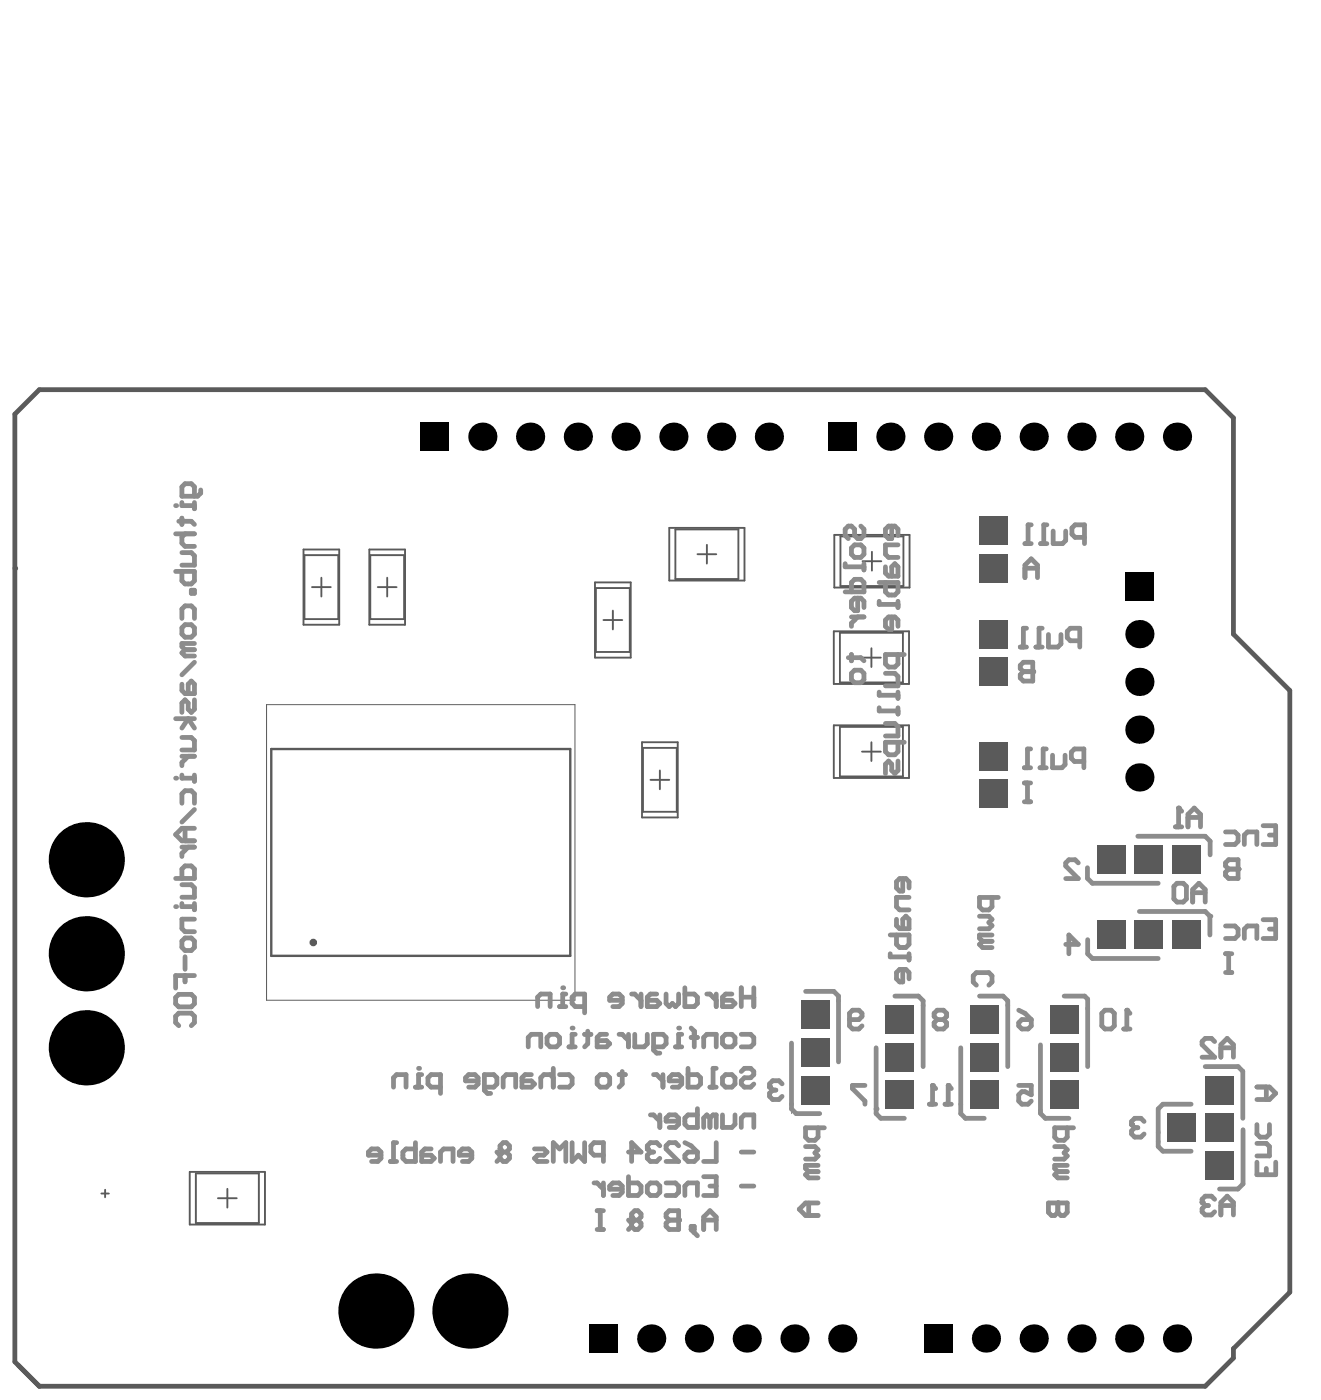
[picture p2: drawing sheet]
<svg xmlns="http://www.w3.org/2000/svg" width="234mm" height="248mm" viewBox="0 0 234 248" stroke-linecap="round" stroke-linejoin="round" font-family="sans-serif">
<g fill="none" stroke="#5a5a5a" stroke-width=".33">
<path d="M53.7 97.2h6.3v13.3h-6.3zM53.8 98.2h6v11.3h-6zM65.3 97.2h6.3v13.3h-6.3zM65.5 98.2h5.9v11.3h-5.9zM118.3 93.4h13.3v9.3h-13.3zM119.4 93.6h11.1v8.8h-11.1zM123.3 98h3.3M125 96.4v3.3M147.5 94.6h13.3v9.3h-13.3zM148.6 94.9h11.1v8.8h-11.1zM152.5 99.3h3.3M154.1 97.6v3.3"/>
<path d="M55.2 103.9h3.3M56.8 102.2v3.3M66.8 103.9h3.3M68.5 102.2v3.3M105.2 103h6.3v13.3h-6.3zM105.4 104h5.9v11.3h-5.9zM106.7 109.7h3.3M108.3 108v3.3M147.4 111.7h13.3v9.3h-13.3zM148.5 111.9h11.1v8.8h-11.1zM152.4 116.3h3.3M154.1 114.7v3.3"/>
<path d="M113.5 131.3h6.3v13.3h-6.3zM113.7 132.3h5.9v11.3h-5.9zM115 138h3.3M116.7 136.3v3.3M147.4 128.3h13.3v9.3h-13.3zM148.5 128.6h11.1v8.8h-11.1zM152.4 133h3.3M154.1 131.3v3.3M17.9 211.1h1.3M18.6 210.5v1.3M33.5 207.3h13.3v9.3h-13.3zM34.6 207.6h11.2v8.7h-11.2z"/>
<path d="M38.5 212h3.4M40.2 210.3v3.3"/>
</g>
<path d="M47.1 124.6h54.5v52.3h-54.5z" fill="none" stroke="#5a5a5a" stroke-width=".18"/>
<path d="M48 132.5h52.8v36.6h-52.8z" fill="none" stroke="#5a5a5a" stroke-width=".42"/>
<circle cx="55.4" cy="166.7" r=".33" fill="none" stroke="#5a5a5a" stroke-width=".67"/>
<path d="M6.9 68.9h206.2l5 5v38.3l9.9 10v106.4l-9.9 10v1.6l-5 5h-206.2l-4.3-4.3v-167.6zM2.6 100.5h.2" fill="none" stroke="#5a5a5a" stroke-width=".85"/>
<path d="M139.9 195.3v1.7" fill="none" stroke="#8c8c8c" stroke-width=".18"/>
<path d="M147.4 175.4l.8 .8v.8M139.9 195.3v.9l.9 .8h4.1" fill="none" stroke="#8c8c8c" stroke-width=".85"/>
<circle cx="154.9" cy="196.2" r=".42" fill="#8c8c8c"/>
<path d="M192.2 153.5v1.9M162.4 176.2l.8 .8v.9M177.3 176.2l.9 .8v.9M188.1 176.2h3.7l.5 .5M192.3 166.2v2.5M154.9 196.2v.8l.8 .8M169.8 195.3v1.7l.9 .8M183.9 196.5v.5l.9 .8M205.6 195.3l-.8 .9M218.9 188.7l.8 .8M204.8 200.3v2.5l.8 .8M215.6 210.3h3.2" fill="none" stroke="#8c8c8c" stroke-width=".85"/>
<circle cx="213.9" cy="162.1" r=".42" fill="#8c8c8c"/>
<g fill="none" stroke="#8c8c8c" stroke-width=".85">
<path d="M190.6 152.6l-.5-.5h-1.1l-.6 .5v.6l2.2 2.2h-2.2M192.2 155.4l.9 .8h11.7M201.2 147.9h11.9l.8 .9v2.4M207.8 146.3h1.1M208.4 142.9v3.4M210 146.3v-2.3l1.1-1.1 1.1 1.1v2.3M210 144.6h2.2M142.4 175.4h5M148.2 177v10.8M158.2 176.2h4.2M163.2 177.9v10.8M173.2 176.2h4.1"/>
<path d="M178.2 177.9v10.8M188.4 167.1h2.2l-1.6-1.7v3.3M192.3 176.7v12M192.3 168.7l.8 .8h11.7M201.4 161.2h11.7l.8 .9v3.3M139.9 184.5v10.8M154.9 185.3v10.9M155.7 197.8h4.2M169.8 185.3v10M170.7 197.8h3.3M183.9 184.8v11.7M184.8 197.8h4.2"/>
<path d="M204.8 196.2v4.1M205.6 195.3h5M213.1 188.7h5.8M219.7 189.5v8.3M219.8 199.8v9.6l-1 .9M205.6 203.6h5"/>
</g>
<circle cx="208.4" cy="142.9" r=".42" fill="#8c8c8c"/>
<path d="M208.4 142.9l.5 .6M138.3 191.7l-.6-.5h-1.1l-.5 .5v.6M222.2 198.9v1.7l.6 .6h1.1l.5-.6v-1.7M222.2 192.3h2.2l1.1 1.1-1.1 1.1h-2.2M223.9 192.3v2.2M222.2 205.6v2.2h3.3v-2.2M222.2 202.3h1.7l.5 .5v1.7h-2.2M223.9 206.7v1.1" fill="none" stroke="#8c8c8c" stroke-width=".85"/>
<circle cx="136.1" cy="192.3" r=".42" fill="#8c8c8c"/>
<path d="M136.1 192.3l.5 .5M136.6 192.8h.6M136.6 192.8l-.5 .6v.5l.5 .6h1.1l.6-.6M150.2 180.4h1.6l.6-.6v-.5l-.6-.6h-1.1l-.5 .6v2.2l.5 .5h1.1l.6-.5M152.9 192h-2.2v.6l2.2 2.2v.5M165.7 180.4l-.6 .5v.6l.6 .5h1.1l.6-.5v-.6l-.6-.5M165.7 180.4l-.6-.6v-.5l.6-.6h1.1l.6 .6v.5l-.6 .6M165.7 180.4h1.1M167.1 195.3h1.1M167.6 192v3.3" fill="none" stroke="#8c8c8c" stroke-width=".85"/>
<circle cx="167.6" cy="192" r=".42" fill="#8c8c8c"/>
<path d="M164.3 195.3h1.1M164.9 192v3.3M167.6 192l.6 .6" fill="none" stroke="#8c8c8c" stroke-width=".85"/>
<circle cx="164.9" cy="192" r=".42" fill="#8c8c8c"/>
<path d="M159.6 155.4v2.2h-.6l-.5-.5v-1.1l.5-.6h1.2l.5 .6v1.1M160.7 158.7h-2.2v1.7l.5 .6h1.7M157.4 165.4h3.3v1.7l-.5 .5h-1.2l-.5-.5v-1.7M157.4 168.7v.6h3.3M158.5 162.6v1.1l.5 .6h1.7v-1.7l-.5-.5-.6 .5v1.7M159.6 171.5v2.2h-.6l-.5-.6v-1.1l.5-.5h1.2l.5 .5v1.1M160.7 168.7v1.1M199.2 178.7v3.3M164.9 192l.5 .6M198.7 182h1.1" fill="none" stroke="#8c8c8c" stroke-width=".85"/>
<circle cx="199.2" cy="178.7" r=".42" fill="#8c8c8c"/>
<path d="M195.3 178.7h1.1l.6 .6v2.2l-.6 .5h-1.1l-.5-.5v-2.2zM199.2 178.7l.6 .6M214.7 212.1l-.5-.5h-1.1l-.6 .5v.6M215.8 214.9v-2.2l1.1-1.1 1.2 1.1v2.2M215.8 213.3h2.3" fill="none" stroke="#8c8c8c" stroke-width=".85"/>
<circle cx="212.5" cy="212.7" r=".42" fill="#8c8c8c"/>
<g fill="none" stroke="#8c8c8c" stroke-width=".85">
<path d="M175.4 158.8v1.6l-.6 .6h-1.1l-.5-.6v-1.6h3.3M172.6 174.3l-.5-.6v-1.1l.5-.5h2.2l.6 .5v1.1l-.6 .6M173.2 162.1h1.6l.6 .5-.6 .6 .6 .5-.6 .6h-1.6M173.7 166.5h1.7M173.7 166.5l-.5 .6 .5 .5h1.7M175.4 165.4h-2.2v.6l.5 .5M216.7 163.8h1.6l.6 .6v1.1l-.6 .5h-1.6M216.7 168.7h1.1M216.7 172h1.1M217.2 168.7v3.3M220 166v-1.6l.5-.6h1.7v2.2M223.3 162.7h2.2v3.3h-2.2"/>
<path d="M224.4 164.4h1.1M144.6 199.5v1.7l-.5 .5h-1.1l-.6-.5v-1.7h3.3M202.3 198.4l-.6-.6h-1.1l-.6 .6v.5M214.7 184.2l-.5-.5h-1.1l-.6 .5v.6l2.2 2.2h-2.2M215.8 187v-2.2l1.1-1.1 1.2 1.1v2.2M215.8 185.3h2.3M142.4 202.8h1.7l.5 .6-.5 .5 .5 .6-.5 .5h-1.7M143 207.3h1.6M143 207.3l-.6 .5 .6 .6h1.6M143 212.8v2.2M144.6 206.1h-2.2v.6l.6 .6M144.6 212.8h-2.2l-1.1 1.1 1.1 1.1h2.2"/>
<path d="M212.5 212.7l.6 .6M213.1 213.3h.5M213.1 213.3l-.6 .5v.6l.6 .5h1.1l.5-.5"/>
</g>
<circle cx="200" cy="198.9" r=".42" fill="#8c8c8c"/>
<path d="M216.7 147.2h1.6l.6 .5v1.1l-.6 .6h-1.6M218.9 152.1v3.3h-1.7l-.5-.6v-.5l.5-.6h1.7M220 149.4v-1.7l.5-.5h1.7v2.2M223.3 146.1h2.2v3.3h-2.2M224.4 147.7h1.1M200 198.9l.6 .6M200.6 199.5h.6M200.6 199.5l-.6 .5v.6l.6 .5h1.1l.6-.5" fill="none" stroke="#8c8c8c" stroke-width=".85"/>
<circle cx="218.9" cy="153.7" r=".42" fill="#8c8c8c"/>
<path d="M32.2 88.9v.5h2.2M34.4 88.9v1.1M35.5 86.7v.5l-.6 .6h-2.7v-1.7l.5-.5h1.1l.6 .5v1.7M218.9 152.1h-1.7l-.5 .5v.6l.5 .5h1.7" fill="none" stroke="#8c8c8c" stroke-width=".85"/>
<circle cx="31.1" cy="89.4" r=".42" fill="#8c8c8c"/>
<g fill="none" stroke="#8c8c8c" stroke-width=".85">
<path d="M31.1 94.4h3.3M31.6 92.2h2.2l.6 .6M32.2 91.7v1.1M32.2 97.8h1.6l.6 .5v1.7h-2.2M32.7 94.4l-.5 .6v1.1l.5 .5h1.7M31.1 101.1h3.3v1.6l-.6 .6h-1.1l-.5-.6v-1.6M32.2 109.4v-1.7l.5-.5h1.1l.6 .5v1.7M32.7 110.5h1.1l.6 .6v1.1l-.6 .5h-1.1l-.5-.5v-1.1zM32.7 114.9h1.7M32.7 114.9l-.5 .6 .5 .5h1.7M33.8 104.4h.6v.6h-.6zM34.4 113.8h-2.2v.6l.5 .5"/>
<path d="M34.4 117.2l-2.2 2.2M31.1 127.1h3.3M32.2 121v1.1l.5 .6h1.7v-1.7l-.6-.5-.5 .5v1.7M32.2 137.1v.6h2.2M32.2 130.5h1.6l.6 .5v1.7h-2.2M32.2 128.8l1.1-1.7 1.1 1.7M32.2 133.8h2.2M33.3 133.8l-1.1 1.1v.5M34.4 123.8v1.7l-.6 .5-.5-.5v-1.1l-.6-.6-.5 .6v1.6M34.4 137.1v1.1"/>
</g>
<circle cx="31.1" cy="137.7" r=".42" fill="#8c8c8c"/>
<path d="M31.1 155.4h3.3v-1.7l-.6-.5h-1.1l-.5 .5v1.7M32.2 142.1v-1.7l.5-.5h1.1l.6 .5v1.7M32.2 159.8v.6h2.2M32.2 156.5h1.6l.6 .6v1.6h-2.2M32.2 149.8h2.2M32.7 146.5v2.2M33.3 149.8l-1.1 1.2v.5M34.4 159.8v1.1M34.4 143.2l-2.2 2.2M34.4 146.5h-2.2l-1.1 1.1 1.1 1.1h2.2" fill="none" stroke="#8c8c8c" stroke-width=".85"/>
<circle cx="31.1" cy="160.4" r=".42" fill="#8c8c8c"/>
<g fill="none" stroke="#8c8c8c" stroke-width=".85">
<path d="M208.1 156.2h1.1l.5 .6v2.2l-.5 .6h-1.1l-.6-.6v-2.2zM210.9 159.6v-2.2l1.1-1.2 1.1 1.2v2.2M210.9 157.9h2.2M31.6 175.9h2.2l.6 .5v1.2l-.6 .5h-2.2l-.5-.5v-1.2zM32.7 165.9h1.1l.6 .6v1.1l-.6 .5h-1.1l-.5-.5v-1.1zM32.7 169.2v2.3M32.7 172.6v1.1M34.4 162.6h-2.2v1.7l.5 .5h1.7M34.4 172.6h-3.3v2.2M180.1 178.7l1.1 .6 1.1 1.1M31.6 181.4l-.5-.5v-1.1l.5-.6h2.2l.6 .6v1.1l-.6 .5M180.1 192h2.2v1.7l-1.1-.6h-.5l-.6 .6v1.1l.6 .5h1.1l.5-.5"/>
<path d="M180.7 180.4h1.6v1.1l-.5 .5h-1.1l-.6-.5v-.6zM188.7 199.5v1.7l-.6 .5h-1.1l-.5-.5v-1.7h3.3M185.4 212.8h3.3v1.7l-.6 .5h-.5l-.6-.5v-1.7M186.5 202.8h1.6l.6 .6-.6 .5 .6 .6-.6 .5h-1.6M187 207.3h1.7M187 207.3l-.5 .5 .5 .6h1.7M188.7 206.1h-2.2v.6l.5 .6"/>
</g>
<circle cx="187" cy="212.8" r=".42" fill="#8c8c8c"/>
<path d="M180.4 114.5h1.1M181.5 111.1h-.6v3.4M182.6 117.2v3.3h-1.7l-.5-.6v-.5l.5-.6h1.7M183.1 114.5h1.1M184.2 111.1h-.5v3.4M185.4 112.2v2.3h1.6l.6-.6v-1.7M190.9 113.3h-1.7l-.5-.5v-1.1l.5-.6h1.7v3.4M185.4 212.8v1.7l.5 .5h.6l.5-.5v-1.7" fill="none" stroke="#8c8c8c" stroke-width=".85"/>
<circle cx="182.6" cy="118.8" r=".42" fill="#8c8c8c"/>
<g fill="none" stroke="#8c8c8c" stroke-width=".85">
<path d="M149.4 99.7v.6h3.3M151.1 96.4h1.1l.5 .5v1.1l-.5 .6h-1.1l-.6-.6v-1.1zM152.2 93.1l.5 .5v1.1l-.5 .6h-.6l-.5-.6v-1.1l-.6-.5h-.5l-.6 .5v1.1l.6 .6M152.7 99.7v1.1M157.6 93.1v2.2h-.5l-.6-.6v-1.1l.6-.5h1.1l.6 .5v1.1M158.8 96.4h-2.3v1.6l.6 .6h1.7M149.4 104.7h3.3v-1.7l-.5-.5h-1.1l-.6 .5v1.7M150 116.3h2.2l.5 .6M150.5 115.8v1.1M150.5 109.1h2.2M151.1 118.6h1.1l.5 .5v1.1l-.5 .6h-1.1l-.6-.6v-1.1zM151.6 105.8v2.2h-.5l-.6-.5v-1.1l.6-.6h1.1l.5 .6v1.1"/>
<path d="M151.6 109.1l-1.1 1.1v.6M155.4 103h3.4v1.7l-.6 .6h-1.1l-.6-.6v-1.7M155.4 106.4v.5h3.4M156.5 100.3v1.1l.6 .5h1.7v-1.6l-.6-.6-.6 .6v1.6M156.5 119.1h1.7l.6 .6v1.6h-2.3M157.6 109.1v2.2h-.5l-.6-.5v-1.1l.6-.6h1.1l.6 .6v1.1M158.8 106.4v1.1M158.8 115.8v1.6l-.6 .6h-1.1l-.6-.6v-1.6h3.4M182.6 117.2h-1.7l-.5 .5v.6l.5 .5h1.7M155.4 122.4v.6h3.4M155.4 125.2v.6h3.4M156.5 128h1.7l.6 .5v1.7h-2.3"/>
<path d="M158.8 122.4v1.1M158.8 125.2v1.1M158.8 131.3v1.7l-.6 .5h-1.1l-.6-.5v-1.7h3.4M158.8 134.6v1.7l-.6 .5-.6-.5v-1.1l-.5-.6-.6 .6v1.6M181.1 135.8h1.1M181.1 138.5h1.1M181.6 138.5v3.3M182.2 132.5h-.6v3.3M183.9 135.8h1.1M185 132.5h-.6v3.3M186.1 133.6v2.2h1.6l.6-.5v-1.7M191.6 134.7h-1.6l-.6-.6v-1.1l.6-.5h1.6v3.3"/>
<path d="M181.1 141.8h1.1M98.9 178.1h1.1M100 175.8h-.5v2.3M103.4 178.1h-1.7l-.6-.6v-1.1l.6-.6h1.7v3.4M110 176.9h-2.2v-.5l.5-.6h1.1l.6 .6v1.1l-.6 .6h-1.1M111.7 175.8h.5l1.1 1.1M113.3 175.8v2.3M116.1 175.8h-1.1l-.6 .6v1.7h1.7l.5-.6-.5-.6h-1.7M117.8 175.8v1.7l.5 .6 .6-.6 .5 .6 .6-.6v-1.7M121.1 174.7v3.4h1.6l.6-.6v-1.1l-.6-.6h-1.6M125 175.8h.5l1.1 1.1M126.6 175.8v2.3"/>
<path d="M129.4 175.8h-1.1l-.6 .6v1.7h1.7l.5-.6-.5-.6h-1.7M131.1 176.4h2.2M131.1 174.7v3.4M133.3 174.7v3.4"/>
</g>
<circle cx="99.5" cy="174.7" r=".42" fill="#8c8c8c"/>
<path d="M95 178.1v-1.7l.6-.6h1.7v2.3M119.4 185.2h1.1M120.5 183h-.5v2.2M122.2 181.9l.5 .5v2.8M122.2 183.5h1.1M124.4 185.2v-1.7l.6-.5h1.6v2.2M128.3 183h1.1l.5 .5v1.1l-.5 .6h-1.1l-.6-.6v-1.1zM131.1 183h1.6l.6 .5v1.1l-.6 .6h-1.6" fill="none" stroke="#8c8c8c" stroke-width=".85"/>
<circle cx="120" cy="181.9" r=".42" fill="#8c8c8c"/>
<path d="M100.6 185.2h1.1M101.7 183h-.6v2.2M103.4 183h1.1M103.9 182.4v2.2l-.5 .6M107.2 183h-1.1l-.5 .5v1.7h1.6l.6-.6-.6-.5h-1.6M109.4 183h.6l1.1 1.1M111.1 183v2.2M112.2 183v2.2h1.7l.5-.6v-1.6M115.5 185.2h1.7l.6-.6v-1.1l-.6-.5h-1.7v2.7l.6 .6h.5" fill="none" stroke="#8c8c8c" stroke-width=".85"/>
<circle cx="101.1" cy="181.9" r=".42" fill="#8c8c8c"/>
<g fill="none" stroke="#8c8c8c" stroke-width=".85">
<path d="M73.4 192.3h1.2M74.6 190.1h-.6v2.2M77.9 192.3h-1.7l-.5-.5v-1.2l.5-.5h1.7v3.3M84.5 191.2h-2.2v-.6l.6-.5h1.1l.5 .5v1.2l-.5 .5h-1.1M85.6 192.3h1.7l.5-.5v-1.2l-.5-.5h-1.7v2.8l.6 .5h.5M89 192.3v-1.7l.5-.5h1.7v2.2M93.4 185.2v-1.7l.5-.5h1.7v2.2M93.9 190.1h-1.1l-.5 .5v1.7h1.6l.6-.5-.6-.6h-1.6M97.3 183h1.1l.5 .5v1.1l-.5 .6h-1.1l-.6-.6v-1.1zM97.8 190.6l-.5-.5h-1.1l-.6 .5v1.7M97.8 189v3.3M98.9 190.1h1.7l.5 .5v1.2l-.5 .5h-1.7"/>
<path d="M106.1 190.1h1.1l.6 .5v1.2l-.6 .5h-1.1l-.5-.5v-1.2zM109.4 190.1h1.2M110 189.5v2.3l-.6 .5M115.5 190.1h.6l1.1 1.1M117.2 190.1v2.2M120.5 191.2h-2.2v-.6l.6-.5h1.1l.5 .5v1.2l-.5 .5h-1.1M121.6 189v3.3h1.7l.6-.5v-1.2l-.6-.5h-1.7M125.5 192.3h1.1M126.6 189h-.5v3.3M128.3 190.1h1.1l.5 .5v1.2l-.5 .5h-1.1l-.6-.5v-1.2zM131.1 189.5l.5-.5h1.1l.6 .5v.6l-.6 .5h-1.1l-.5 .6v.6l.5 .5h1.1l.6-.5"/>
</g>
<circle cx="74" cy="189" r=".42" fill="#8c8c8c"/>
<g fill="none" stroke="#8c8c8c" stroke-width=".85">
<path d="M69.6 192.3v-1.7l.5-.5h1.7v2.2M115 197.2h.5l1.1 1.1M116.6 197.2v2.2M120 198.3h-2.2v-.5l.5-.6h1.1l.6 .6v1.1l-.6 .5h-1.1M123.3 196.1v3.3h-1.7l-.5-.5v-1.1l.5-.6h1.7M125.5 197.8l.6-.6h.5v2.2M125.5 197.8v1.6M125.5 197.8l-.5-.6-.6 .6v1.6M127.7 197.2v2.2h1.7l.5-.5v-1.7M131.1 199.4v-1.6l.5-.6h1.7v2.2M116.6 202.7l-.5-.6h-1.1l-.6 .6v.5M120 202.7l-.6-.6h-1.1l-.5 .6v.5l2.2 2.3h-2.2"/>
<path d="M121.1 202.1l1.1 .6 1.1 1.1M121.6 203.8h1.7v1.1l-.6 .6h-1.1l-.5-.6v-.6zM126.6 202.1v3.4h-2.2M131.1 203.8h2.2"/>
</g>
<circle cx="114.4" cy="203.2" r=".42" fill="#8c8c8c"/>
<path d="M88.4 203.2v-.5l.6-.6h.5l.6 .6v.5l-.6 .6 .6 .5v.6l-.6 .6h-.5l-.6-.6-.6 .6M94.5 203.2h1.7l.5 .6-.5 .5h-1.2l-.5 .6 .5 .6h1.7M97.8 205.5v-3.4l1.1 1.1 1.1-1.1v3.4M101.1 202.1v3.4l1.1-1.2 1.2 1.2v-3.4M106.7 204.3h-1.7l-.5-.5v-1.1l.5-.6h1.7v3.4M111.1 203.8h2.2l-1.6-1.7v3.4M114.4 203.2l.6 .6M115 203.8h.5M115 203.8l-.6 .5v.6l.6 .6h1.1l.5-.6" fill="none" stroke="#8c8c8c" stroke-width=".85"/>
<circle cx="88.4" cy="203.2" r=".42" fill="#8c8c8c"/>
<g fill="none" stroke="#8c8c8c" stroke-width=".85">
<path d="M67.4 204.3h-2.3v-.5l.6-.6h1.1l.6 .6v1.1l-.6 .6h-1.1M69 205.5h1.1M70.1 202.1h-.5v3.4M73.4 202.1v3.4h-1.6l-.6-.6v-1.1l.6-.6h1.6M76.2 203.2h-1.1l-.5 .6v1.7h1.6l.6-.6-.6-.6h-1.6M77.9 205.5v-1.7l.5-.6h1.7v2.3M83.4 204.3h-2.2v-.5l.6-.6h1.1l.5 .6v1.1l-.5 .6h-1.1M87.8 203.8l.6 .5M88.4 203.2l.6 .6M88.4 204.3v.6M89 203.8l-.6 .5M89 203.8h.5"/>
<path d="M105 209.3h.6l1.1 1.1M106.7 209.3v2.2M110 210.4h-2.2v-.6l.5-.5h1.1l.6 .5v1.1l-.6 .6h-1.1M111.1 208.1v3.4h1.7l.5-.6v-1.1l-.5-.5h-1.7M115 209.3h1.1l.5 .5v1.1l-.5 .6h-1.1l-.6-.6v-1.1zM117.8 209.3h1.6l.6 .5v1.1l-.6 .6h-1.6M120 214.2v3.3h-1.7l-.5-.6v-.5l.5-.6h1.7M121.1 211.5v-1.7l.5-.5h1.7v2.2M122.2 217.5l1.1 1.1M122.2 216.9h.5v.6h-.5zM124.4 208.1h2.2v3.4h-2.2M124.4 217.5v-2.2l1.1-1.1 1.1 1.1v2.2"/>
<path d="M124.4 215.8h2.2M125.5 209.8h1.1M131.1 209.8h2.2"/>
</g>
<circle cx="120" cy="215.8" r=".42" fill="#8c8c8c"/>
<path d="M111.7 215.3v-.6l.5-.5h.6l.5 .5v.6l-.5 .5 .5 .6v.5l-.5 .6h-.6l-.5-.6-.6 .6M120 214.2h-1.7l-.5 .5v.6l.5 .5h1.7" fill="none" stroke="#8c8c8c" stroke-width=".85"/>
<circle cx="111.7" cy="215.3" r=".42" fill="#8c8c8c"/>
<g fill="none" stroke="#8c8c8c" stroke-width=".85">
<path d="M181.2 96.2h1.1M182.3 92.8h-.5v3.4M184 96.2h1.1M185.1 92.8h-.6v3.4M186.2 93.9v2.3h1.6l.6-.6v-1.7M191.7 95.1h-1.6l-.6-.6v-1.1l.6-.6h1.6v3.4M181.2 102.2v-2.2l1.1-1.1 1.1 1.1v2.2M181.2 100.5h2.2M105.6 214.2h1.1M105.6 217.5h1.1M106.1 214.2v3.3M111.1 215.8l.6 .6"/>
<path d="M111.7 215.3l.5 .5M111.7 216.4v.5M112.2 215.8l-.5 .6M112.2 215.8h.6"/>
</g>
<g fill="#000">
<circle cx="85.3" cy="77.2" r="2.5"/>
<circle cx="93.7" cy="77.2" r="2.5"/>
<circle cx="102.2" cy="77.2" r="2.5"/>
<circle cx="110.6" cy="77.2" r="2.5"/>
<circle cx="119.1" cy="77.2" r="2.5"/>
<circle cx="127.5" cy="77.2" r="2.5"/>
<circle cx="135.9" cy="77.2" r="2.5"/>
<circle cx="157.4" cy="77.2" r="2.5"/>
<circle cx="165.9" cy="77.2" r="2.5"/>
<circle cx="174.3" cy="77.2" r="2.5"/>
<circle cx="182.7" cy="77.2" r="2.5"/>
<circle cx="191.2" cy="77.2" r="2.5"/>
<circle cx="199.6" cy="77.2" r="2.5"/>
<circle cx="208.1" cy="77.2" r="2.5"/>
<circle cx="201.4" cy="112.2" r="2.5"/>
<circle cx="201.4" cy="137.5" r="2.5"/>
<circle cx="201.4" cy="129.1" r="2.5"/>
<circle cx="201.4" cy="120.6" r="2.5"/>
<circle cx="15.3" cy="152.1" r="6.7"/>
<circle cx="15.3" cy="168.7" r="6.7"/>
<circle cx="15.3" cy="185.3" r="6.7"/>
<circle cx="66.5" cy="231.9" r="6.7"/>
<circle cx="83.1" cy="231.9" r="6.7"/>
<circle cx="115.1" cy="236.8" r="2.5"/>
<circle cx="123.6" cy="236.8" r="2.5"/>
<circle cx="132" cy="236.8" r="2.5"/>
<circle cx="140.5" cy="236.8" r="2.5"/>
<circle cx="148.9" cy="236.8" r="2.5"/>
<circle cx="174.3" cy="236.8" r="2.5"/>
<circle cx="182.7" cy="236.8" r="2.5"/>
<circle cx="191.2" cy="236.8" r="2.5"/>
<circle cx="199.6" cy="236.8" r="2.5"/>
<circle cx="208.1" cy="236.8" r="2.5"/>
</g>
<g fill="#000">
<path d="M74.3 74.8h5v4.9h-5z" fill-rule="evenodd"/>
<path d="M146.5 74.8h5v4.9h-5z" fill-rule="evenodd"/>
<path d="M198.9 101.2h5v5h-5z" fill-rule="evenodd"/>
<path d="M104.2 234.3h5v5h-5z" fill-rule="evenodd"/>
<path d="M163.4 234.3h5v5h-5z" fill-rule="evenodd"/>
</g>
<g fill="#5a5a5a">
<path d="M193.9 149.6h5.1v5h-5.1z" fill-rule="evenodd"/>
<path d="M193.9 162.9h5.1v5h-5.1z" fill-rule="evenodd"/>
<path d="M200.6 149.6h5v5h-5z" fill-rule="evenodd"/>
<path d="M200.6 162.9h5v5h-5z" fill-rule="evenodd"/>
<path d="M207.2 149.6h5.1v5h-5.1z" fill-rule="evenodd"/>
<path d="M207.2 162.9h5.1v5h-5.1z" fill-rule="evenodd"/>
<path d="M173.1 98h5.1v5.1h-5.1z" fill-rule="evenodd"/>
<path d="M173.1 91.3h5.1v5.1h-5.1z" fill-rule="evenodd"/>
<path d="M141.6 190.3h5v5.1h-5z" fill-rule="evenodd"/>
<path d="M141.6 183.6h5v5.1h-5z" fill-rule="evenodd"/>
<path d="M141.6 177h5v5.1h-5z" fill-rule="evenodd"/>
<path d="M171.5 177.8h5v5.1h-5z" fill-rule="evenodd"/>
<path d="M171.5 184.5h5v5h-5z" fill-rule="evenodd"/>
<path d="M171.5 191.1h5v5.1h-5z" fill-rule="evenodd"/>
<path d="M156.5 191.1h5.1v5.1h-5.1z" fill-rule="evenodd"/>
<path d="M156.5 184.5h5.1v5h-5.1z" fill-rule="evenodd"/>
<path d="M156.5 177.8h5.1v5.1h-5.1z" fill-rule="evenodd"/>
<path d="M173.1 137.9h5.1v5.1h-5.1z" fill-rule="evenodd"/>
<path d="M173.1 131.3h5.1v5h-5.1z" fill-rule="evenodd"/>
<path d="M173.1 109.6h5.1v5.1h-5.1z" fill-rule="evenodd"/>
<path d="M185.6 191.1h5.1v5.1h-5.1z" fill-rule="evenodd"/>
<path d="M185.6 184.5h5.1v5h-5.1z" fill-rule="evenodd"/>
<path d="M185.6 177.8h5.1v5.1h-5.1z" fill-rule="evenodd"/>
<path d="M213 203.6h5.1v5.1h-5.1z" fill-rule="evenodd"/>
<path d="M213 190.3h5.1v5.1h-5.1z" fill-rule="evenodd"/>
<path d="M173.1 116.3h5.1v5.1h-5.1z" fill-rule="evenodd"/>
<path d="M213 197h5.1v5h-5.1z" fill-rule="evenodd"/>
<path d="M206.4 197h5v5h-5z" fill-rule="evenodd"/>
</g>
</svg>
